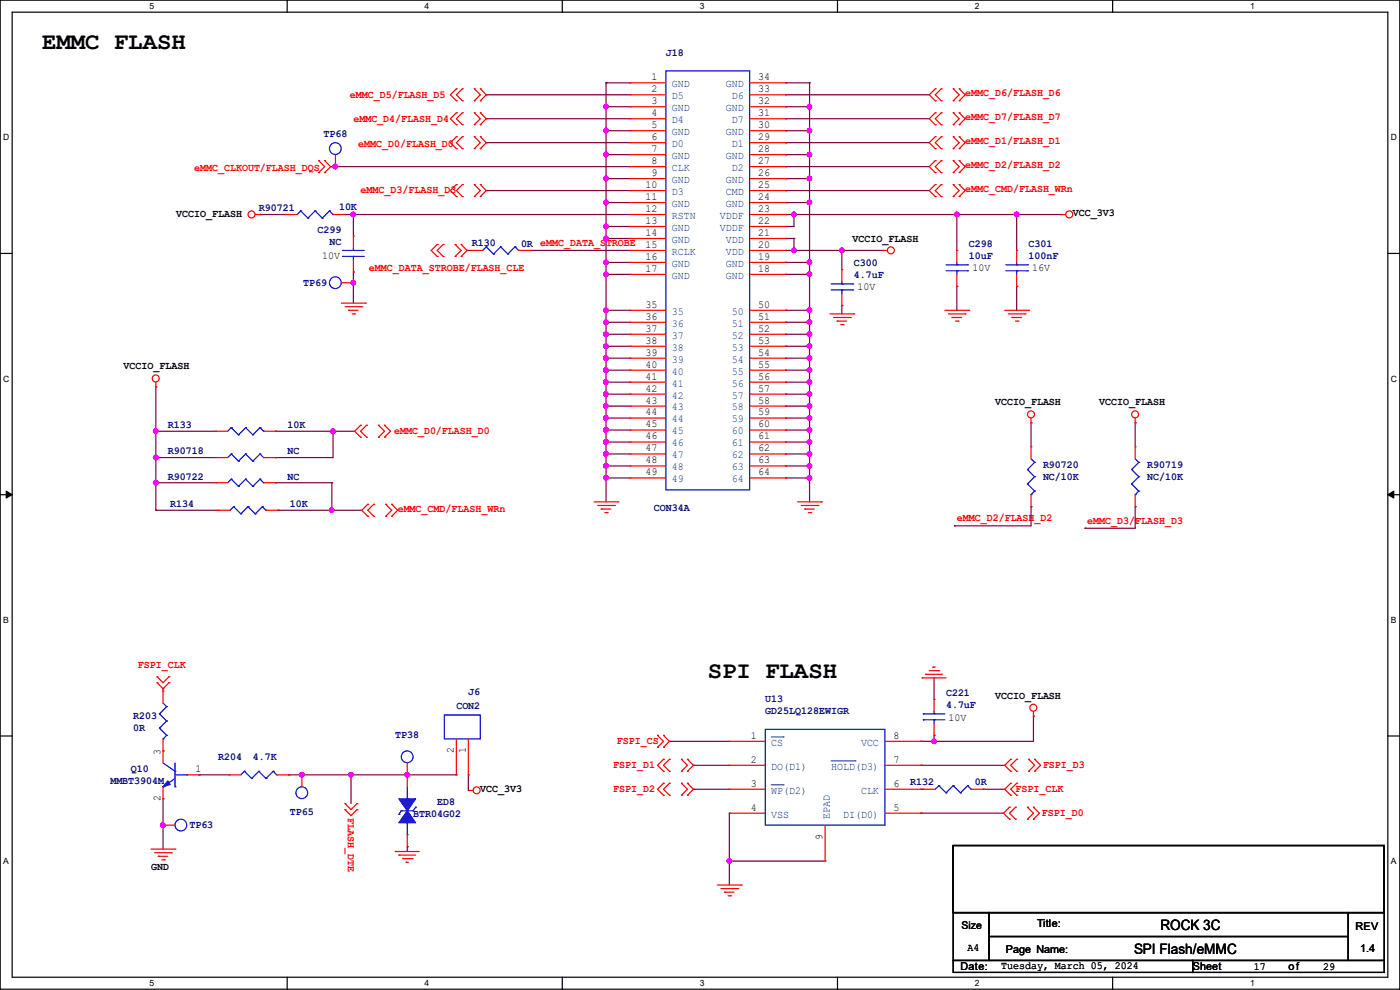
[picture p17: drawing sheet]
<svg xmlns="http://www.w3.org/2000/svg" width="297mm" height="210mm" viewBox="0 0 297 210" stroke-linecap="round" stroke-linejoin="round" font-family="sans-serif">
<defs><g id="words">
<g font-size="5.1">
<text x="8.9" y="10.4">EMMC FLASH</text>
<text x="150.2" y="143.8">SPI FLASH</text>
</g>
<g font-size="3">
<text x="246.2" y="197.4">ROCK 3C</text>
<text x="240.6" y="202.4">SPI Flash/eMMC</text>
</g>
<g font-size="2.3" fill="#000080">
<text x="141.3" y="11.8">J18</text>
<text x="68.6" y="29.1">TP68</text>
<text x="54.9" y="44.8">R90721</text>
<text x="71.9" y="44.6">10K</text>
<text x="67.4" y="49.4">C299</text>
<text x="69.9" y="51.9">NC</text>
<text x="100.1" y="52.2">R130</text>
<text x="110.5" y="52.5">0R eMMC_DATA_STROBE</text>
<text x="205.5" y="52.5">C298</text>
<text x="218.2" y="52.5">C301</text>
<text x="181.1" y="56.5">C300</text>
<text x="181.1" y="59.1">4.7uF</text>
<text x="205.5" y="55">10uF</text>
<text x="218.2" y="55">100nF</text>
<text x="64.3" y="60.6">TP69</text>
<text x="35.6" y="90.8">R133</text>
<text x="61" y="90.8">10K</text>
<text x="35.6" y="96.4">R90718</text>
<text x="35.6" y="101.7">R90722</text>
<text x="61" y="96.4">NC</text>
<text x="61" y="101.7">NC</text>
<text x="221.3" y="99.2">R90720</text>
<text x="221.3" y="101.7">NC/10K</text>
<text x="243.4" y="99.2">R90719</text>
<text x="243.4" y="101.7">NC/10K</text>
<text x="36.1" y="107.6">R134</text>
<text x="61.5" y="107.6">10K</text>
<text x="138.7" y="108.3">CON34A</text>
<text x="99.4" y="147.4">J6</text>
<text x="162.3" y="149">U13</text>
<text x="200.7" y="147.7">C221</text>
<text x="28.2" y="152.5">R203</text>
<text x="28.2" y="155.1">0R</text>
<text x="96.8" y="150.5">CON2</text>
<text x="162.3" y="151.5">GD25LQ128EWIGR</text>
<text x="200.7" y="150.2">4.7uF</text>
<text x="46.3" y="161.2">R204</text>
<text x="53.6" y="161.2">4.7K</text>
<text x="83.9" y="156.6">TP38</text>
<text x="23.4" y="166.2">MMBT3904M</text>
<text x="27.7" y="163.7">Q10</text>
<text x="193.1" y="166.5">R132</text>
<text x="206.8" y="166.5">0R</text>
<text x="61.5" y="172.8">TP65</text>
<text x="87.7" y="173.4">BTR04G02</text>
<text x="92.8" y="170.8">ED8</text>
<text x="40.2" y="175.6">TP63</text>
</g>
<g font-size="2.3">
<text x="138.2" y="17">1</text>
<text x="160.8" y="17">34</text>
<text x="138.2" y="19.6">2</text>
<text x="138.2" y="22.1">3</text>
<text x="160.8" y="19.6">33</text>
<text x="160.8" y="22.1">32</text>
<text x="138.2" y="24.6">4</text>
<text x="138.2" y="27.2">5</text>
<text x="138.2" y="29.7">6</text>
<text x="160.8" y="24.6">31</text>
<text x="160.8" y="27.2">30</text>
<text x="160.8" y="29.7">29</text>
<text x="138.2" y="32.3">7</text>
<text x="138.2" y="34.8">8</text>
<text x="160.8" y="32.3">28</text>
<text x="160.8" y="34.8">27</text>
<text x="136.9" y="39.9">10</text>
<text x="138.2" y="37.3">9</text>
<text x="160.8" y="37.3">26</text>
<text x="160.8" y="39.9">25</text>
<text x="37.4" y="46.1">VCCIO_FLASH</text>
<text x="136.9" y="42.4">11</text>
<text x="136.9" y="45">12</text>
<text x="136.9" y="47.5">13</text>
<text x="160.8" y="42.4">24</text>
<text x="160.8" y="45">23</text>
<text x="160.8" y="47.5">22</text>
<text x="227.6" y="45.8">VCC_3V3</text>
<text x="136.9" y="50">14</text>
<text x="136.9" y="52.6">15</text>
<text x="160.8" y="50">21</text>
<text x="160.8" y="52.6">20</text>
<text x="180.9" y="51.4">VCCIO_FLASH</text>
<text x="68.4" y="55">10V</text>
<text x="136.9" y="55.1">16</text>
<text x="136.9" y="57.7">17</text>
<text x="160.8" y="55.1">19</text>
<text x="160.8" y="57.7">18</text>
<text x="206.3" y="57.5">10V</text>
<text x="219" y="57.5">16V</text>
<text x="136.9" y="65.3">35</text>
<text x="160.8" y="65.3">50</text>
<text x="181.9" y="61.6">10V</text>
<text x="136.9" y="67.8">36</text>
<text x="136.9" y="70.4">37</text>
<text x="160.8" y="67.8">51</text>
<text x="160.8" y="70.4">52</text>
<text x="136.9" y="72.9">38</text>
<text x="136.9" y="75.4">39</text>
<text x="136.9" y="78">40</text>
<text x="160.8" y="72.9">53</text>
<text x="160.8" y="75.4">54</text>
<text x="160.8" y="78">55</text>
<text x="26.2" y="78.4">VCCIO_FLASH</text>
<text x="136.9" y="80.5">41</text>
<text x="136.9" y="83.1">42</text>
<text x="160.8" y="80.5">56</text>
<text x="160.8" y="83.1">57</text>
<text x="136.9" y="85.6">43</text>
<text x="136.9" y="88.1">44</text>
<text x="160.8" y="85.6">58</text>
<text x="160.8" y="88.1">59</text>
<text x="211.1" y="86">VCCIO_FLASH</text>
<text x="233.2" y="86">VCCIO_FLASH</text>
<text x="136.9" y="90.7">45</text>
<text x="136.9" y="93.2">46</text>
<text x="136.9" y="95.8">47</text>
<text x="160.8" y="90.7">60</text>
<text x="160.8" y="93.2">61</text>
<text x="160.8" y="95.8">62</text>
<text x="136.9" y="98.3">48</text>
<text x="136.9" y="100.8">49</text>
<text x="160.8" y="98.3">63</text>
<text x="160.8" y="100.8">64</text>
<text x="211.1" y="148.2">VCCIO_FLASH</text>
<text x="201.2" y="153">10V</text>
<text x="34" y="160.1" transform="rotate(-90 34 160.1)">3</text>
<text x="96.3" y="159.8" transform="rotate(-90 96.3 159.8)">2</text>
<text x="98.8" y="159.8" transform="rotate(-90 98.8 159.8)">1</text>
<text x="159.3" y="156.7">1</text>
<text x="159.3" y="161.8">2</text>
<text x="189.5" y="156.7">8</text>
<text x="189.5" y="161.8">7</text>
<text x="41.4" y="163.8">1</text>
<text x="159.3" y="166.9">3</text>
<text x="189.5" y="166.9">6</text>
<text x="34" y="170" transform="rotate(-90 34 170)">2</text>
<text x="101.9" y="168">VCC_3V3</text>
<text x="159.3" y="172">4</text>
<text x="189.5" y="172">5</text>
<text x="174.5" y="178.1" transform="rotate(-90 174.5 178.1)">9</text>
<text x="32" y="184.5">GND</text>
<text x="220" y="196.7">Title:</text>
<text x="287.6" y="197.2">REV</text>
<text x="205.3" y="201.8">A4</text>
<text x="213.4" y="202.3">Page Name:</text>
<text x="288.6" y="202">1.4</text>
<text x="203.8" y="205.8">Date:</text>
<text x="212.4" y="205.6">Tuesday, March 05, 2024</text>
<text x="253" y="205.8">Sheet</text>
<text x="266" y="205.9">17</text>
<text x="273.3" y="205.8">of</text>
<text x="280.7" y="205.9">29</text>
</g>
<g font-size="2.3" fill="#f00">
<text x="74.2" y="20.7">eMMC_D5/FLASH_D5</text>
<text x="204.8" y="20.4">eMMC_D6/FLASH_D6</text>
<text x="75" y="25.8">eMMC_D4/FLASH_D4</text>
<text x="204.8" y="25.5">eMMC_D7/FLASH_D7</text>
<text x="76" y="31.1">eMMC_D0/FLASH_D0</text>
<text x="204.8" y="30.6">eMMC_D1/FLASH_D1</text>
<text x="204.8" y="35.7">eMMC_D2/FLASH_D2</text>
<text x="41.2" y="36.2">eMMC_CLKOUT/FLASH_DQS</text>
<text x="76.5" y="41">eMMC_D3/FLASH_D3</text>
<text x="204.8" y="40.8">eMMC_CMD/FLASH_WRn</text>
<text x="78.3" y="57.5">eMMC_DATA_STROBE/FLASH_CLE</text>
<text x="83.6" y="92.1">eMMC_D0/FLASH_D0</text>
<text x="84.4" y="108.6">eMMC_CMD/FLASH_WRn</text>
<text x="203" y="110.6">eMMC_D2/FLASH_D2</text>
<text x="230.7" y="111.1">eMMC_D3/FLASH_D3</text>
<text x="29.3" y="141.6">FSPI_CLK</text>
<text x="130.9" y="157.9">FSPI_CS</text>
<text x="130.1" y="162.9">FSPI_D1</text>
<text x="221.3" y="162.9">FSPI_D3</text>
<text x="73.8" y="173.5" transform="rotate(90 73.8 173.5)">FLASH_DTE</text>
<text x="130.1" y="168">FSPI_D2</text>
<text x="215.4" y="168">FSPI_CLK</text>
<text x="221" y="173.1">FSPI_D0</text>
</g>
<g font-size="2.3" fill="#004080">
<text x="142.5" y="18.5">GND</text>
<text x="142.5" y="21">D5</text>
<text x="142.5" y="23.6">GND</text>
<text x="154" y="18.5">GND</text>
<text x="154" y="23.6">GND</text>
<text x="155.2" y="21">D6</text>
<text x="142.5" y="26.1">D4</text>
<text x="142.5" y="28.7">GND</text>
<text x="154" y="28.7">GND</text>
<text x="155.2" y="26.1">D7</text>
<text x="142.5" y="31.2">D0</text>
<text x="142.5" y="33.7">GND</text>
<text x="154" y="33.7">GND</text>
<text x="155.2" y="31.2">D1</text>
<text x="142.5" y="36.3">CLK</text>
<text x="142.5" y="38.8">GND</text>
<text x="142.5" y="41.4">D3</text>
<text x="154" y="38.8">GND</text>
<text x="154" y="41.4">CMD</text>
<text x="155.2" y="36.3">D2</text>
<text x="142.5" y="43.9">GND</text>
<text x="142.5" y="46.4">RSTN</text>
<text x="152.7" y="46.4">VDDF</text>
<text x="154" y="43.9">GND</text>
<text x="142.5" y="49">GND</text>
<text x="142.5" y="51.5">GND</text>
<text x="152.7" y="49">VDDF</text>
<text x="154" y="51.5">VDD</text>
<text x="142.5" y="54.1">RCLK</text>
<text x="142.5" y="56.6">GND</text>
<text x="142.5" y="59.1">GND</text>
<text x="154" y="54.1">VDD</text>
<text x="154" y="56.6">GND</text>
<text x="154" y="59.1">GND</text>
<text x="142.5" y="66.8">35</text>
<text x="142.5" y="69.3">36</text>
<text x="142.5" y="71.8">37</text>
<text x="155.2" y="66.8">50</text>
<text x="155.2" y="69.3">51</text>
<text x="155.2" y="71.8">52</text>
<text x="142.5" y="74.4">38</text>
<text x="142.5" y="76.9">39</text>
<text x="155.2" y="74.4">53</text>
<text x="155.2" y="76.9">54</text>
<text x="142.5" y="79.5">40</text>
<text x="142.5" y="82">41</text>
<text x="155.2" y="79.5">55</text>
<text x="155.2" y="82">56</text>
<text x="142.5" y="84.5">42</text>
<text x="142.5" y="87.1">43</text>
<text x="142.5" y="89.6">44</text>
<text x="155.2" y="84.5">57</text>
<text x="155.2" y="87.1">58</text>
<text x="155.2" y="89.6">59</text>
<text x="142.5" y="92.2">45</text>
<text x="142.5" y="94.7">46</text>
<text x="155.2" y="92.2">60</text>
<text x="155.2" y="94.7">61</text>
<text x="142.5" y="97.2">47</text>
<text x="142.5" y="99.8">48</text>
<text x="155.2" y="97.2">62</text>
<text x="155.2" y="99.8">63</text>
<text x="142.5" y="102.3">49</text>
<text x="155.2" y="102.3">64</text>
<text x="163.6" y="158.2">CS</text>
<text x="182.7" y="158.2">VCC</text>
<text x="163.6" y="163.3">DO(D1)</text>
<text x="176.3" y="163.3">HOLD(D3)</text>
<text x="163.6" y="168.4">WP(D2)</text>
<text x="163.6" y="173.4">VSS</text>
<text x="176" y="173.8" transform="rotate(-90 176 173.8)">EPAD</text>
<text x="178.9" y="173.4">DI(D0)</text>
<text x="182.7" y="168.4">CLK</text>
</g>
<text font-size="2.2" x="204" y="197.1">Size</text>
<g font-size="1.8">
<text x="31.7" y="1.9">5</text>
<text x="90.1" y="1.9">4</text>
<text x="148.5" y="1.9">3</text>
<text x="206.8" y="1.9">2</text>
<text x="265.2" y="1.9">1</text>
<text x=".7" y="29.8">D</text>
<text x="295.1" y="29.8">D</text>
<text x=".7" y="80.9">C</text>
<text x="295.1" y="80.9">C</text>
<text x=".7" y="132.1">B</text>
<text x="295.1" y="132.1">B</text>
<text x=".7" y="183.3">A</text>
<text x="295.1" y="183.3">A</text>
<text x="31.7" y="209.2">5</text>
<text x="90.1" y="209.2">4</text>
<text x="148.5" y="209.2">3</text>
<text x="206.8" y="209.2">2</text>
<text x="265.2" y="209.2">1</text>
</g>
</g></defs>
<path d="M0 0h297v209.8h-297zM2.6 2.6h291.8v204.7h-291.8z" fill="none" stroke="#000" stroke-width=".25"/>
<g fill="#fff">
<path d="M31.7 .3h1v2h-1z"/>
<path d="M31.7 207.6h1v1.9h-1z"/>
</g>
<path d="M60.9 0v2.6M60.9 207.3v2.5" fill="none" stroke="#000" stroke-width=".25"/>
<g fill="#fff">
<path d="M90.1 .3h1v2h-1z"/>
<path d="M90.1 207.6h1v1.9h-1z"/>
</g>
<path d="M119.3 0v2.6M119.3 207.3v2.5" fill="none" stroke="#000" stroke-width=".25"/>
<g fill="#fff">
<path d="M148.5 .3h.9v2h-.9z"/>
<path d="M148.5 207.6h.9v1.9h-.9z"/>
</g>
<path d="M177.7 0v2.6M177.7 207.3v2.5" fill="none" stroke="#000" stroke-width=".25"/>
<g fill="#fff">
<path d="M206.8 .3h1v2h-1z"/>
<path d="M206.8 207.6h1v1.9h-1z"/>
</g>
<path d="M236.1 0v2.6M236.1 207.3v2.5" fill="none" stroke="#000" stroke-width=".25"/>
<g fill="#fff">
<path d="M265.2 .3h1v2h-1z"/>
<path d="M265.2 207.6h1v1.9h-1z"/>
<path d="M.7 28.2h1.2v1.9h-1.2z"/>
<path d="M295.1 28.2h1.2v1.9h-1.2z"/>
<path d="M.7 79.3h1.2v2h-1.2z"/>
<path d="M295.1 79.3h1.2v2h-1.2z"/>
</g>
<path d="M0 53.8h2.6M294.4 53.8h2.6" fill="none" stroke="#000" stroke-width=".25"/>
<g fill="#fff">
<path d="M.7 130.5h1.2v2h-1.2z"/>
<path d="M295.1 130.5h1.1v2h-1.1z"/>
</g>
<path d="M0 104.9h2.6M294.4 104.9h2.6" fill="none" stroke="#000" stroke-width=".25"/>
<path d="M1.3 104.2l1.3 .7-1.3 .8zM294.4 104.9l1.3-.7v1.5z" fill="#000" stroke="#000" stroke-width=".21"/>
<g fill="#fff">
<path d="M.7 181.7h1.2v2h-1.2z"/>
<path d="M295.1 181.7h1.1v2h-1.1z"/>
</g>
<path d="M0 156.1h2.6M294.4 156.1h2.6M202.2 179.4h91.5v14.2h-91.5zM202.2 193.6h7.6v10.2h-7.6zM209.8 193.6h76.2v5.1h-76.2zM209.8 198.7h76.2v5.1h-76.2zM286 193.6h7.7v10.2h-7.7zM202.2 203.8h50.8v2.5h-50.8zM253 203.8h40.7v2.5h-40.7z" fill="none" stroke="#000" stroke-width=".25"/>
<g fill="none" stroke="#800040" stroke-width=".25">
<path d="M128.6 17.6h.1M128.6 17.6h5M128.6 17.6v88.9M166.7 17.6h.1M166.7 17.6h5M171.7 17.6h.1M171.7 17.6v88.9M70.1 35.3h.1M70.1 35.3h63.5M71.2 35.3h.1M103.2 30.3h.1M103.2 20.1h.1"/>
<path d="M103.2 25.2h.1M103.2 20.1h30.4M103.2 25.2h30.4M103.2 30.3h30.4M128.6 22.6h.1M128.6 27.7h.1M128.6 32.8h.1M128.6 37.9h.1M128.6 22.6h5M128.6 27.7h5M128.6 32.8h5M128.6 37.9h5"/>
<path d="M166.7 20.1h.1M166.7 25.2h.1M166.7 35.3h.1M166.7 30.3h.1M166.7 22.6h.1M166.7 27.7h.1M166.7 32.8h.1M166.7 37.9h.1M166.7 20.1h30.4M166.7 25.2h30.4M166.7 35.3h30.4M166.7 30.3h30.4"/>
<path d="M166.7 22.6h5M166.7 27.7h5M166.7 32.8h5M166.7 37.9h5M171.7 22.6h.1M171.7 27.7h.1M171.7 32.8h.1M171.7 37.9h.1M55.2 45.5h.1M55.2 45.5h5.3M73.2 45.5h.1M73.2 45.5h60.4"/>
<path d="M75 45.5h.1M75 57.7h.1M75 60h.1M75 45.5v4.6M75 57.7v6.6M99.1 53.1h.1M99.1 53.1h.8M103.2 40.4h.1M103.2 40.4h30.4M112.6 53.1h.1M112.6 53.1h21M128.6 43h.1"/>
<path d="M128.6 48h.1M128.6 50.6h.1M128.6 55.7h.1M128.6 58.2h.1M128.6 50.6h5M128.6 48h5M128.6 43h5M128.6 55.7h5M128.6 58.2h5M166.7 45.5h.1M166.7 50.6h.1M166.7 53.1h.1"/>
<path d="M166.7 48h.1M166.7 43h.1M166.7 55.7h.1M166.7 58.2h.1M166.7 40.4h.1M166.7 53.1h20.5M166.7 45.5h58.4M166.7 50.6h1.7M166.7 40.4h30.4M166.7 43h5M166.7 55.7h5M166.7 58.2h5"/>
<path d="M168.4 45.5h.1M168.4 53.1h.1M168.4 50.6h.1M168.4 45.5v2.5h-1.7M168.4 50.6v2.5M171.7 43h.1M171.7 55.7h.1M171.7 58.2h.1M178.6 53.1h.1M178.6 53.1v4.1M203 45.5h.1M203 45.5v7.6"/>
<path d="M215.7 45.5h.1M215.7 45.5v7.6M128.6 65.8h.1M128.6 68.4h.1M128.6 70.9h.1M128.6 73.4h.1M128.6 76h.1M128.6 78.5h.1M128.6 65.8h5M128.6 68.4h5M128.6 70.9h5M128.6 73.4h5"/>
<path d="M128.6 76h5M128.6 78.5h5M166.7 78.5h.1M166.7 76h.1M166.7 73.4h.1M166.7 70.9h.1M166.7 68.4h.1M166.7 65.8h.1M166.7 65.8h5M166.7 68.4h5M166.7 70.9h5M166.7 73.4h5"/>
<path d="M166.7 76h5M166.7 78.5h5M171.7 78.5h.1M171.7 76h.1M171.7 73.4h.1M171.7 70.9h.1M171.7 68.4h.1M171.7 65.8h.1M178.6 64.8h.1M178.6 64.8v1.8M203 60.7h.1M203 60.7v5.1"/>
<path d="M215.7 60.7h.1M215.7 60.7v5.1M33.1 91.5h.1M33.1 97.1h.1M33.1 82.1h.1M33.1 91.5h12.7M33.1 97.1h12.7M33.1 82.1v26.1M58.5 91.5h.1M58.5 97.1h.1M58.5 91.5h16.7M70.7 91.5h.1"/>
<path d="M70.7 91.5v5.6h-12.2M128.6 81.1h.1M128.6 83.6h.1M128.6 86.1h.1M128.6 88.7h.1M128.6 91.2h.1M128.6 93.8h.1M128.6 96.3h.1M128.6 98.8h.1M128.6 81.1h5M128.6 83.6h5M128.6 86.1h5"/>
<path d="M128.6 88.7h5M128.6 91.2h5M128.6 93.8h5M128.6 96.3h5M128.6 98.8h5M166.7 98.8h.1M166.7 96.3h.1M166.7 93.8h.1M166.7 91.2h.1M166.7 88.7h.1M166.7 86.1h.1M166.7 83.6h.1"/>
<path d="M166.7 81.1h.1M166.7 81.1h5M166.7 83.6h5M166.7 86.1h5M166.7 88.7h5M166.7 91.2h5M166.7 93.8h5M166.7 96.3h5M166.7 98.8h5M171.7 98.8h.1M171.7 96.3h.1M171.7 93.8h.1"/>
<path d="M171.7 91.2h.1M171.7 88.7h.1M171.7 86.1h.1M171.7 83.6h.1M171.7 81.1h.1M218.7 89.7h.1M218.7 89.7v5.1M240.8 89.7h.1M240.8 89.7v5.1M33.1 108.2h.1M33.1 102.4h.1M33.1 108.2h13.2"/>
<path d="M33.1 102.4h12.7M58.5 102.4h.1M58.5 102.4h11.9M59 108.2h.1M59 108.2h17.8M70.4 102.4h.1M70.4 108.2h.1M70.4 102.4v5.8M128.6 101.4h.1M128.6 101.4h5M166.7 101.4h.1M166.7 101.4h5"/>
<path d="M171.7 101.4h.1M202.5 111.5h.1M218.7 107.5h.1M218.7 107.5v4h-16.2M230.2 112.1h.1M240.8 107.5h.1M240.8 107.5v4.6h-10.6M34.6 146.1h.1M34.6 146.1v.5M142 157.3h.1M142 157.3h12.7M195.4 157.3h.1"/>
<path d="M198.2 143.8h.1M198.2 156h.1M198.2 157.3h.1M198.2 143.8v4.6M198.2 156v1.3M219.2 151.9h.1M219.2 151.9v5.4h-23.8M34.6 169.5h.1M34.6 175h.1M34.6 169.5v10.6M42.2 164.4h.1M42.2 164.4h6.4"/>
<path d="M61.3 164.4h.1M61.3 164.4h35.5M64.1 164.4h.1M74.5 164.4h.1M74.5 164.4v6.1M86.4 164.4h.1M86.4 179.6h.1M86.4 179.6v1M99.4 164.4h.1M99.4 164.4v3.3M147.1 167.4h.1M147.1 162.3h.1"/>
<path d="M147.1 167.4h7.6M147.1 162.3h7.6M154.7 172.5h.1M154.7 172.5v15.2M195.4 162.3h.1M195.4 167.4h.1M195.4 172.5h.1M195.4 167.4h.5M195.4 162.3h17.7M195.4 172.5h17.5M208.6 167.4h.1M208.6 167.4h4.5"/>
<path d="M154.7 182.7h.1M154.7 182.7h20.3"/>
</g>
<g fill="#f0f" stroke="#f0f" stroke-width=".25">
<circle cx="33" cy="91.5" r=".49"/>
<circle cx="154.7" cy="182.6" r=".49"/>
<circle cx="198.1" cy="157.2" r=".49"/>
<circle cx="64" cy="164.4" r=".49"/>
<circle cx="34.6" cy="175" r=".49"/>
<circle cx="203" cy="45.5" r=".49"/>
<circle cx="168.4" cy="45.5" r=".49"/>
<circle cx="168.4" cy="53.1" r=".49"/>
<circle cx="33" cy="97" r=".49"/>
<circle cx="178.6" cy="53.1" r=".49"/>
<circle cx="128.5" cy="22.6" r=".49"/>
<circle cx="128.5" cy="32.8" r=".49"/>
<circle cx="128.5" cy="27.7" r=".49"/>
<circle cx="128.5" cy="42.9" r=".49"/>
<circle cx="128.5" cy="37.9" r=".49"/>
<circle cx="128.5" cy="48" r=".49"/>
<circle cx="128.5" cy="55.6" r=".49"/>
<circle cx="128.5" cy="50.6" r=".49"/>
<circle cx="128.5" cy="58.2" r=".49"/>
<circle cx="171.7" cy="22.6" r=".49"/>
<circle cx="171.7" cy="32.8" r=".49"/>
<circle cx="171.7" cy="27.7" r=".49"/>
<circle cx="171.7" cy="37.9" r=".49"/>
<circle cx="171.7" cy="55.6" r=".49"/>
<circle cx="171.7" cy="42.9" r=".49"/>
<circle cx="171.7" cy="58.2" r=".49"/>
<circle cx="128.5" cy="65.8" r=".49"/>
<circle cx="128.5" cy="68.3" r=".49"/>
<circle cx="128.5" cy="73.4" r=".49"/>
<circle cx="128.5" cy="70.9" r=".49"/>
<circle cx="128.5" cy="76" r=".49"/>
<circle cx="128.5" cy="81" r=".49"/>
<circle cx="128.5" cy="78.5" r=".49"/>
<circle cx="128.5" cy="83.6" r=".49"/>
<circle cx="128.5" cy="86.1" r=".49"/>
<circle cx="128.5" cy="88.7" r=".49"/>
<circle cx="128.5" cy="93.7" r=".49"/>
<circle cx="128.5" cy="91.2" r=".49"/>
<circle cx="128.5" cy="96.3" r=".49"/>
<circle cx="128.5" cy="98.8" r=".49"/>
<circle cx="128.5" cy="101.4" r=".49"/>
<circle cx="171.7" cy="101.4" r=".49"/>
<circle cx="171.7" cy="98.8" r=".49"/>
<circle cx="171.7" cy="96.3" r=".49"/>
<circle cx="171.7" cy="93.7" r=".49"/>
<circle cx="171.7" cy="91.2" r=".49"/>
<circle cx="171.7" cy="86.1" r=".49"/>
<circle cx="171.7" cy="88.7" r=".49"/>
<circle cx="171.7" cy="83.6" r=".49"/>
<circle cx="171.7" cy="81" r=".49"/>
<circle cx="171.7" cy="78.5" r=".49"/>
<circle cx="171.7" cy="76" r=".49"/>
<circle cx="171.7" cy="73.4" r=".49"/>
<circle cx="171.7" cy="68.3" r=".49"/>
<circle cx="171.7" cy="70.9" r=".49"/>
<circle cx="171.7" cy="65.8" r=".49"/>
<circle cx="75" cy="45.5" r=".49"/>
<circle cx="86.4" cy="164.4" r=".49"/>
<circle cx="74.4" cy="164.4" r=".49"/>
<circle cx="71.1" cy="35.3" r=".49"/>
<circle cx="75" cy="60" r=".49"/>
<circle cx="33" cy="102.4" r=".49"/>
<circle cx="70.6" cy="91.5" r=".49"/>
<circle cx="70.4" cy="108.2" r=".49"/>
<circle cx="215.7" cy="45.5" r=".49"/>
</g>
<g fill="none" stroke="#f00" stroke-width=".25">
<path d="M96.8 18.8h.1M96.8 18.8l-1.3 1.3 1.3 1.3M98.1 18.8h.1M98.1 18.8l-1.3 1.3 1.3 1.3M100.6 18.8h.1M100.6 18.8l1.3 1.3-1.3 1.3M101.9 18.8h.1M101.9 18.8l1.3 1.3-1.3 1.3M133.6 17.6h.1M133.6 17.6h7.7M159 17.6h7.7M166.7 17.6h.1"/>
<path d="M198.4 18.8h.1M198.4 18.8l-1.3 1.3 1.3 1.3M199.7 18.8h.1M199.7 18.8l-1.3 1.3 1.3 1.3M202.2 18.8h.1M202.2 18.8l1.3 1.3-1.3 1.3M203.5 18.8h.1M203.5 18.8l1.3 1.3-1.3 1.3M67.6 34.1h.1M67.6 36.6h.1M67.6 34.1l1.3 1.2-1.3 1.3M68.9 36.6h.1"/>
<path d="M68.9 34.1h.1M68.9 34.1l1.2 1.2-1.2 1.3M71.2 35.3h.1M71.2 32.8v2.5M96.8 31.5h.1M96.8 29h.1M96.8 39.2h.1M96.8 26.5h.1M96.8 23.9h.1M96.8 21.4h.1M96.8 29l-1.3 1.3 1.3 1.2M96.8 39.2l-1.3 1.2 1.3 1.3"/>
<path d="M96.8 23.9l-1.3 1.3 1.3 1.3M98.1 31.5h.1M98.1 29h.1M98.1 39.2h.1M98.1 26.5h.1M98.1 23.9h.1M98.1 21.4h.1M98.1 23.9l-1.3 1.3 1.3 1.3M98.1 29l-1.3 1.3 1.3 1.2M98.1 39.2l-1.3 1.2 1.3 1.3M100.6 31.5h.1M100.6 29h.1"/>
<path d="M100.6 39.2h.1M100.6 26.5h.1M100.6 23.9h.1M100.6 21.4h.1M100.6 29l1.3 1.3-1.3 1.2M100.6 39.2l1.3 1.2-1.3 1.3M100.6 23.9l1.3 1.3-1.3 1.3M101.9 29h.1M101.9 31.5h.1M101.9 39.2h.1M101.9 23.9h.1M101.9 26.5h.1"/>
<path d="M101.9 21.4h.1M101.9 29l1.3 1.3-1.3 1.2M101.9 39.2l1.3 1.2-1.3 1.3M101.9 23.9l1.3 1.3-1.3 1.3M133.6 20.1h.1M133.6 22.6h.1M133.6 25.2h.1M133.6 27.7h.1M133.6 30.3h.1M133.6 32.8h.1M133.6 35.3h.1M133.6 37.9h.1"/>
<path d="M133.6 20.1h7.7M133.6 22.6h7.7M133.6 25.2h7.7M133.6 27.7h7.7M133.6 30.3h7.7M133.6 32.8h7.7M133.6 35.3h7.7M133.6 37.9h7.7M159 20.1h7.7M159 22.6h7.7M159 25.2h7.7M159 27.7h7.7"/>
<path d="M159 30.3h7.7M159 32.8h7.7M159 35.3h7.7M159 37.9h7.7M166.7 20.1h.1M166.7 22.6h.1M166.7 25.2h.1M166.7 27.7h.1M166.7 30.3h.1M166.7 32.8h.1M166.7 35.3h.1M166.7 37.9h.1"/>
<path d="M198.4 29h.1M198.4 31.5h.1M198.4 34.1h.1M198.4 36.6h.1M198.4 21.4h.1M198.4 23.9h.1M198.4 26.5h.1M198.4 39.2h.1M198.4 29l-1.3 1.3 1.3 1.2M198.4 34.1l-1.3 1.2 1.3 1.3M198.4 23.9l-1.3 1.3 1.3 1.3M198.4 39.2l-1.3 1.2 1.3 1.3"/>
<path d="M199.7 31.5h.1M199.7 29h.1M199.7 36.6h.1M199.7 34.1h.1M199.7 21.4h.1M199.7 26.5h.1M199.7 23.9h.1M199.7 39.2h.1M199.7 29l-1.3 1.3 1.3 1.2M199.7 34.1l-1.3 1.2 1.3 1.3M199.7 23.9l-1.3 1.3 1.3 1.3M199.7 39.2l-1.3 1.2 1.3 1.3"/>
<path d="M202.2 31.5h.1M202.2 29h.1M202.2 36.6h.1M202.2 34.1h.1M202.2 21.4h.1M202.2 26.5h.1M202.2 23.9h.1M202.2 39.2h.1M202.2 34.1l1.3 1.2-1.3 1.3M202.2 23.9l1.3 1.3-1.3 1.3M202.2 29l1.3 1.3-1.3 1.2M202.2 39.2l1.3 1.2-1.3 1.3"/>
<path d="M203.5 31.5h.1M203.5 29h.1M203.5 36.6h.1M203.5 34.1h.1M203.5 21.4h.1M203.5 26.5h.1M203.5 23.9h.1M203.5 39.2h.1M203.5 29l1.3 1.3-1.3 1.2M203.5 34.1l1.3 1.2-1.3 1.3M203.5 23.9l1.3 1.3-1.3 1.3M203.5 39.2l1.3 1.2-1.3 1.3"/>
<path d="M54.1 45.5h1.1M55.2 45.5h.1M60.5 45.5h.1M60.5 45.5h2.5M70.7 45.5h2.5M72.4 60h2.6M73.2 45.5h.1M75 50.1h.1M75 57.7h.1M75 60h.1M75 50.1v2.5M75 55.2v2.5"/>
<path d="M92.8 54.4h.1M92.8 51.9h.1M92.8 51.9l-1.3 1.2 1.3 1.3M94 54.4h.1M94 51.9h.1M94 51.9l-1.2 1.2 1.2 1.3M96.6 54.4h.1M96.6 51.9h.1M96.6 51.9l1.2 1.2-1.2 1.3M96.8 41.7h.1M97.8 51.9h.1M97.8 54.4h.1"/>
<path d="M97.8 51.9l1.3 1.2-1.3 1.3M98.1 41.7h.1M99.9 53.1h.1M99.9 53.1h2.5M100.6 41.7h.1M101.9 41.7h.1M110 53.1h2.6M112.6 53.1h.1M133.6 40.4h.1M133.6 43h.1M133.6 45.5h.1M133.6 48h.1"/>
<path d="M133.6 50.6h.1M133.6 53.1h.1M133.6 55.7h.1M133.6 58.2h.1M133.6 45.5h7.7M133.6 53.1h7.7M133.6 40.4h7.7M133.6 43h7.7M133.6 48h7.7M133.6 50.6h7.7M133.6 55.7h7.7M133.6 58.2h7.7"/>
<path d="M159 45.5h7.7M159 53.1h7.7M159 40.4h7.7M159 43h7.7M159 48h7.7M159 50.6h7.7M159 55.7h7.7M159 58.2h7.7M166.7 40.4h.1M166.7 43h.1M166.7 45.5h.1M166.7 48h.1"/>
<path d="M166.7 50.6h.1M166.7 53.1h.1M166.7 55.7h.1M166.7 58.2h.1M178.6 57.2h.1M178.6 57.2v2.5M187.2 53.1h.1M187.2 53.1h1.1M198.4 41.7h.1M199.7 41.7h.1M202.2 41.7h.1M203 53.1h.1"/>
<path d="M203 53.1v2.6M203 58.2v2.5M203.5 41.7h.1M215.7 53.1h.1M215.7 53.1v2.6M215.7 58.2v2.5M225.1 45.5h.1M225.1 45.5h1M72.4 64.3h5.1M73.2 65.1h3.6M74 65.8h.1M74 65.8h2"/>
<path d="M74.7 66.6h.5M75.2 66.6h.1M76.8 65.1h.1M77.5 64.3h.1M133.6 65.8h.1M133.6 68.4h.1M133.6 70.9h.1M133.6 73.4h.1M133.6 76h.1M133.6 78.5h.1M133.6 65.8h7.7M133.6 68.4h7.7"/>
<path d="M133.6 70.9h7.7M133.6 73.4h7.7M133.6 76h7.7M133.6 78.5h7.7M159 65.8h7.7M159 68.4h7.7M159 70.9h7.7M159 73.4h7.7M159 76h7.7M159 78.5h7.7M166.7 65.8h.1M166.7 68.4h.1"/>
<path d="M166.7 70.9h.1M166.7 73.4h.1M166.7 76h.1M166.7 78.5h.1M176.1 66.6h5M176.8 67.4h3.6M177.6 68.1h.1M177.6 68.1h2M178.4 68.9h.5M178.6 64.8h.1M178.6 62.3v2.5M178.9 68.9h.1"/>
<path d="M180.4 67.4h.1M181.1 66.6h.1M200.4 65.8h5.1M201.2 66.6h3.6M202 67.4h.1M202 67.4h2M202.7 68.1h.5M203 60.7h.1M203.2 68.1h.1M204.8 66.6h.1M205.5 65.8h.1M213.1 65.8h5.1"/>
<path d="M213.9 66.6h3.6M214.7 67.4h.1M214.7 67.4h2M215.4 68.1h.5M215.7 60.7h.1M215.9 68.1h.1M217.5 66.6h.1M218.2 65.8h.1M33.1 82.1h.1M33.1 81.1v1M45.8 97.1h.1M45.8 91.5h.1"/>
<path d="M45.8 97.1h2.5M45.8 91.5h2.5M55.9 97.1h2.6M55.9 91.5h2.6M58.5 97.1h.1M58.5 91.5h.1M76.5 90.2h.1M76.5 92.8h.1M76.5 90.2l-1.3 1.3 1.3 1.3M77.8 92.8h.1M77.8 90.2h.1M77.8 90.2l-1.3 1.3 1.3 1.3"/>
<path d="M80.3 92.8h.1M80.3 90.2h.1M80.3 90.2l1.3 1.3-1.3 1.3M81.6 92.8h.1M81.6 90.2h.1M81.6 90.2l1.2 1.3-1.2 1.3M133.6 81.1h.1M133.6 83.6h.1M133.6 86.1h.1M133.6 88.7h.1M133.6 91.2h.1M133.6 93.8h.1"/>
<path d="M133.6 96.3h.1M133.6 98.8h.1M133.6 81.1h7.7M133.6 83.6h7.7M133.6 86.1h7.7M133.6 88.7h7.7M133.6 91.2h7.7M133.6 93.8h7.7M133.6 96.3h7.7M133.6 98.8h7.7M159 81.1h7.7M159 83.6h7.7"/>
<path d="M159 86.1h7.7M159 88.7h7.7M159 91.2h7.7M159 93.8h7.7M159 96.3h7.7M159 98.8h7.7M166.7 81.1h.1M166.7 83.6h.1M166.7 86.1h.1M166.7 88.7h.1M166.7 91.2h.1M166.7 93.8h.1"/>
<path d="M166.7 96.3h.1M166.7 98.8h.1M218.7 89.7h.1M218.7 94.8h.1M218.7 88.7v1M218.7 94.8v2.5M240.8 89.7h.1M240.8 94.8h.1M240.8 88.7v1M240.8 94.8v2.5M45.8 102.4h.1M45.8 102.4h2.5"/>
<path d="M46.3 108.2h.1M46.3 108.2h2.5M55.9 102.4h2.6M56.4 108.2h2.6M58.5 102.4h.1M59 108.2h.1M78 107h.1M78 109.5h.1M78 107l-1.2 1.2 1.2 1.3M79.3 109.5h.1M79.3 107h.1M79.3 107l-1.3 1.2 1.3 1.3"/>
<path d="M81.8 109.5h.1M81.8 107h.1M81.8 107l1.3 1.2-1.3 1.3M83.1 109.5h.1M83.1 107h.1M83.1 107l1.3 1.2-1.3 1.3M126 106.5h5.1M126.8 107.2h3.5M127.6 108h.1M127.6 108h2M128.3 108.8h.5M128.8 108.8h.1"/>
<path d="M130.3 107.2h.1M131.1 106.5h.1M133.6 101.4h.1M133.6 101.4h7.7M159 101.4h7.7M166.7 101.4h.1M169.2 106.5h5.1M170 107.2h3.5M170.7 108h.1M170.7 108h2.1M171.5 108.8h.5M172 108.8h.1"/>
<path d="M173.5 107.2h.1M174.3 106.5h.1M218.7 107.5h.1M218.7 104.9v2.6M240.8 107.5h.1M240.8 104.9v2.6M33.3 144.8h.1M33.3 143.6h.1M33.3 144.8l1.3 1.3 1.3-1.3M33.3 143.6l1.3 1.2 1.3-1.2M34.6 159.3h.1M34.6 146.6h.1"/>
<path d="M34.6 146.6v2.5M34.6 156.8v5M35.9 144.8h.1M35.9 143.6h.1M96.8 156.8v7.6M99.4 156.8v7.6M139.5 156h.1M139.5 158.5h.1M139.5 156l1.3 1.3-1.3 1.2M140.8 158.5h.1M140.8 156h.1M140.8 156l1.2 1.3-1.2 1.2"/>
<path d="M154.7 157.3h.1M154.7 157.3h7.6M187.7 157.3h7.7M195.4 157.3h.1M195.6 143.8h.1M195.6 143.8h5.1M196.4 143h.1M196.4 143h3.5M197.1 142.3h2.1M197.9 141.5h.1M197.9 141.5h.5M198.2 148.4h.1"/>
<path d="M198.2 156h.1M198.2 148.4v2.5M198.2 153.5v2.5M199.2 142.3h.1M219.2 151.9h.1M219.2 150.9v1M34.6 169.5h.1M34.6 175h.1M34.6 166.9v2.6M34.6 175h2.5M39.7 164.4h2.5M42.2 164.4h.1"/>
<path d="M48.6 164.4h.1M48.6 164.4h2.5M58.7 164.4h2.6M61.3 164.4h.1M64.1 164.4h.1M64.1 164.4v2.5M73.2 171.7h.1M73.2 170.5h.1M73.2 171.7l1.3 1.3 1.2-1.3M73.2 170.5l1.3 1.2 1.2-1.2M75.7 171.7h.1M75.7 170.5h.1"/>
<path d="M86.4 164.4h.1M86.4 179.6h.1M86.4 161.8v5.1M86.4 177.1v2.5M96.8 164.4h.1M99.4 167.7h.1M99.4 164.4h.1M99.4 167.7h1M140.8 163.6h.1M140.8 161.1h.1M140.8 168.7h.1M140.8 166.2h.1"/>
<path d="M140.8 161.1l-1.3 1.2 1.3 1.3M140.8 166.2l-1.3 1.2 1.3 1.3M142 163.6h.1M142 161.1h.1M142 168.7h.1M142 166.2h.1M142 166.2l-1.2 1.2 1.2 1.3M142 161.1l-1.2 1.2 1.2 1.3M144.6 163.6h.1M144.6 161.1h.1M144.6 168.7h.1M144.6 166.2h.1"/>
<path d="M144.6 161.1l1.2 1.2-1.2 1.3M144.6 166.2l1.2 1.2-1.2 1.3M145.8 161.1h.1M145.8 163.6h.1M145.8 166.2h.1M145.8 168.7h.1M145.8 161.1l1.3 1.2-1.3 1.3M145.8 166.2l1.3 1.2-1.3 1.3M154.7 167.4h.1M154.7 172.5h.1M154.7 162.3h.1M154.7 167.4h7.6"/>
<path d="M154.7 172.5h7.6M154.7 162.3h7.6M175 175v7.7M187.7 167.4h7.7M187.7 172.5h7.7M187.7 162.3h7.7M195.4 172.5h.1M195.4 167.4h.1M195.4 162.3h.1M195.9 167.4h.1M195.9 167.4h2.5M206 167.4h2.6"/>
<path d="M208.6 167.4h.1M214.2 171.2h.1M214.2 173.8h.1M214.2 171.2l-1.3 1.3 1.3 1.3M214.4 161.1h.1M214.4 163.6h.1M214.4 168.7h.1M214.4 166.2h.1M214.4 161.1l-1.3 1.2 1.3 1.3M214.4 166.2l-1.3 1.2 1.3 1.3M215.4 173.8h.1M215.4 171.2h.1"/>
<path d="M215.4 171.2l-1.2 1.3 1.2 1.3M215.7 163.6h.1M215.7 161.1h.1M215.7 166.2h.1M215.7 168.7h.1M215.7 161.1l-1.3 1.2 1.3 1.3M215.7 166.2l-1.3 1.2 1.3 1.3M218 173.8h.1M218 171.2h.1M218 171.2l1.2 1.3-1.2 1.3M218.2 163.6h.1M218.2 161.1h.1"/>
<path d="M218.2 161.1l1.3 1.2-1.3 1.3M219.2 173.8h.1M219.2 171.2h.1M219.2 171.2l1.3 1.3-1.3 1.3M219.5 163.6h.1M219.5 161.1h.1M219.5 161.1l1.3 1.2-1.3 1.3M32 180.1h5.1M32.8 180.9h3.6M33.6 181.7h.1M33.6 181.7h2M34.3 182.4h.5"/>
<path d="M34.8 182.4h.1M36.4 180.9h.1M37.1 180.1h.1M83.9 180.6h.1M83.9 180.6h5M84.6 181.4h.1M84.6 181.4h3.6M85.4 182.2h2M86.1 182.9h.1M86.1 182.9h.6M87.4 182.2h.1M152.2 187.7h5.1"/>
<path d="M153 188.5h3.5M153.7 189.3h.1M153.7 189.3h2M154.5 190h.5M155 190h.1M156.5 188.5h.1M157.3 187.7h.1M175 182.7h.1"/>
<circle cx="53.4" cy="45.5" r=".74"/>
<circle cx="189" cy="53.1" r=".74"/>
<circle cx="226.8" cy="45.5" r=".74"/>
<circle cx="33" cy="80.3" r=".74"/>
<circle cx="218.7" cy="87.9" r=".74"/>
<circle cx="240.8" cy="87.9" r=".74"/>
<circle cx="219.2" cy="150.1" r=".74"/>
<circle cx="101.1" cy="167.7" r=".74"/>
</g>
<g fill="none" stroke="#00f" stroke-width=".25">
<path d="M141.3 15h17.7v88.9h-17.7zM63.8 44.7h.1M63.8 44.7l-.8 .8M63.8 44.7l1.5 1.6M65.3 46.3h.1M66.8 44.7h.1M66.8 44.7l-1.5 1.6M66.8 44.7l1.6 1.6M68.4 46.3h.1M69.9 44.7h.1M69.9 44.7l-1.5 1.6M69.9 44.7l.8 .8"/>
<path d="M70.7 45.5h.1M72.7 54.4h.1M72.7 53.1h.1M72.7 54.4h4.6M72.7 53.1h4.6M75 53.1h.1M75 54.4h.1M75 52.6v.5M75 54.4v.8M103.2 52.4h.1M103.2 52.4l-.8 .7M103.2 52.4l1.5 1.5"/>
<path d="M104.7 53.9h.1M106.2 52.4h.1M106.2 52.4l-1.5 1.5M106.2 52.4l1.5 1.5M107.7 53.9h.1M109.3 52.4h.1M109.3 52.4l-1.6 1.5M109.3 52.4l.7 .7M110 53.1h.1M178.6 59.7v.5M200.7 57.4h4.6M200.7 56.2h4.6"/>
<path d="M203 56.2h.1M203 57.4h.1M203 55.7v.5M203 57.4v.8M205.3 57.4h.1M205.3 56.2h.1M213.4 57.4h4.6M213.4 56.2h4.6M215.7 56.2h.1M215.7 57.4h.1M215.7 55.7v.5M215.7 57.4v.8"/>
<path d="M218 57.4h.1M218 56.2h.1M176.3 61.5h4.6M176.3 60.2h4.6M178.6 60.2h.1M178.6 61.5h.1M178.6 61.5v.8M180.9 61.5h.1M180.9 60.2h.1M49.1 96.3h.1M49.1 90.7h.1M49.1 96.3l-.8 .8"/>
<path d="M49.1 96.3l1.5 1.5M49.1 90.7l-.8 .8M49.1 90.7l1.5 1.5M50.6 97.8h.1M50.6 92.2h.1M52.1 96.3h.1M52.1 90.7h.1M52.1 96.3l-1.5 1.5M52.1 96.3l1.5 1.5M52.1 90.7l-1.5 1.5M52.1 90.7l1.5 1.5M53.6 97.8h.1"/>
<path d="M53.6 92.2h.1M55.2 96.3h.1M55.2 90.7h.1M55.2 96.3l-1.6 1.5M55.2 96.3l.7 .8M55.2 90.7l-1.6 1.5M55.2 90.7l.7 .8M55.9 97.1h.1M55.9 91.5h.1M218 99.6h.1M218 99.6l1.5 1.5M218.7 97.3l.8 .8"/>
<path d="M219.5 98.1h.1M219.5 98.1l-1.5 1.5M240.1 99.6h.1M240.1 99.6l1.5 1.5M240.8 97.3l.8 .8M241.6 98.1h.1M241.6 98.1l-1.5 1.5M49.1 101.6h.1M49.1 101.6l-.8 .8M49.1 101.6l1.5 1.6M49.6 107.5h.1M49.6 107.5l-.8 .7"/>
<path d="M49.6 107.5l1.5 1.5M50.6 103.2h.1M51.1 109h.1M52.1 101.6h.1M52.1 101.6l-1.5 1.6M52.1 101.6l1.5 1.6M52.6 107.5h.1M52.6 107.5l-1.5 1.5M52.6 107.5l1.5 1.5M53.6 103.2h.1M54.1 109h.1M55.2 101.6h.1"/>
<path d="M55.2 101.6l-1.6 1.6M55.2 101.6l.7 .8M55.7 107.5h.1M55.7 107.5l-1.6 1.5M55.7 107.5l.7 .7M55.9 102.4h.1M56.4 108.2h.1M218 102.7h.1M218 102.7l1.5 1.5M218.7 104.9h.1M219.5 101.1h.1M219.5 104.2h.1"/>
<path d="M219.5 101.1l-1.5 1.6M219.5 104.2l-.8 .7M240.1 102.7h.1M240.1 102.7l1.5 1.5M240.8 104.9h.1M241.6 101.1h.1M241.6 104.2h.1M241.6 101.1l-1.5 1.6M241.6 104.2l-.8 .7M33.8 151.4h.1M33.8 154.5h.1M33.8 151.4l1.5 1.6"/>
<path d="M33.8 154.5l1.5 1.5M34.6 156.8h.1M34.6 149.1l.7 .8M35.3 149.9h.1M35.3 153h.1M35.3 156h.1M35.3 149.9l-1.5 1.5M35.3 153l-1.5 1.5M35.3 156l-.7 .8M94.3 151.7h7.6v5.1h-7.6zM162.3 154.7h25.4v20.3h-25.4zM195.9 152.7h.1"/>
<path d="M195.9 151.4h.1M195.9 152.7h4.5M195.9 151.4h4.5M198.2 151.4h.1M198.2 152.7h.1M198.2 150.9v.5M198.2 152.7v.8M34.6 166.9h.1M34.6 161.8l2.5 1.8M37.1 163.6h.1M37.1 166.9h.1M37.1 165.1l-2.5 1.8"/>
<path d="M37.1 161.8v5.1M37.1 164.4h2.6M39.7 164.4h.1M51.9 163.6h.1M51.9 163.6l-.8 .8M51.9 163.6l1.5 1.5M53.4 165.1h.1M54.9 163.6h.1M54.9 163.6l-1.5 1.5M54.9 163.6l1.5 1.5M56.4 165.1h.1M58 163.6h.1"/>
<path d="M58 163.6l-1.6 1.5M58 163.6l.7 .8M58.7 164.4h.1M84.6 172.8h.1M85.1 172h.1M85.1 172l-.5 .8M86.4 169.5h.1M86.4 177.1h.1M86.4 166.9v2.6M86.4 174.5v2.6M88.2 171.2h.1M88.2 171.2l-.5 .8h-2.6"/>
<path d="M199.2 166.7h.1M199.2 166.7l-.8 .7M199.2 166.7l1.5 1.5M200.7 168.2h.1M202.2 166.7h.1M202.2 166.7l-1.5 1.5M202.2 166.7l1.6 1.5M203.8 168.2h.1M205.3 166.7h.1M205.3 166.7l-1.5 1.5M205.3 166.7l.7 .7M206 167.4h.1"/>
<circle cx="71.1" cy="31.5" r="1.25"/>
<circle cx="71.1" cy="60" r="1.25"/>
<circle cx="38.4" cy="175" r="1.25"/>
<circle cx="64" cy="168.2" r="1.25"/>
<circle cx="86.4" cy="160.5" r="1.25"/>
</g>
<path d="M163.6 156.3h2.6M166.2 156.3h.1M163.6 166.5h2.6M166.2 166.5h.1M176.3 161.4h5.1M181.4 161.4h.1" fill="none" stroke="#004080" stroke-width=".21"/>
<g fill="#00f" stroke="#00f" stroke-width=".25">
<path d="M35.6 165.7l.5 .7-1.5 .5z"/>
<path d="M84.6 169.5h3.6l-1.8 2.5z" fill-rule="evenodd"/>
<path d="M86.4 172l1.8 2.5h-3.6z" fill-rule="evenodd"/>
</g>
<use href="#words"/>
</svg>
